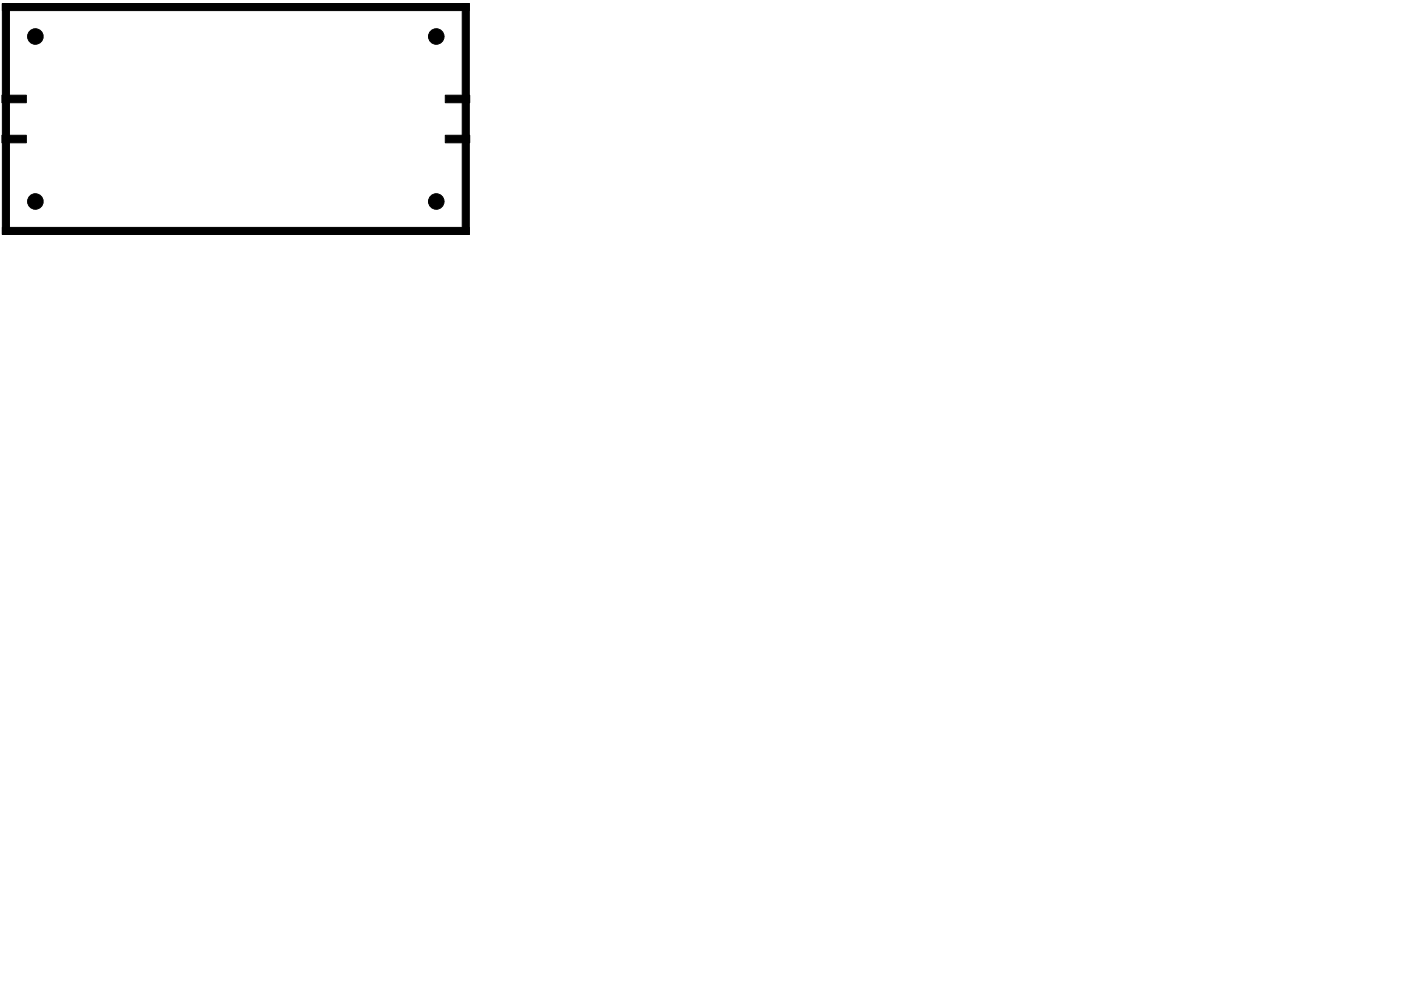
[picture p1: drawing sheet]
<svg xmlns="http://www.w3.org/2000/svg" width="297mm" height="210mm" viewBox="0 0 297 210" stroke-linecap="round" stroke-linejoin="round" font-family="sans-serif">
<g fill="#000" stroke="#000" stroke-width=".21">
<path d="M.5 .7h99v1.5h-99zM.4 20.2h5.2v1.6h-5.2zM.4 28.7h5.2v1.6h-5.2zM94.4 20.2h5.2v1.6h-5.2zM94.4 28.7h5.2v1.6h-5.2zM.5 .7h1.5v49h-1.5zM.5 48.2h99v1.5h-99zM98 .7h1.5v49h-1.5z"/>
<circle cx="7.5" cy="7.7" r="1.65"/>
<circle cx="92.5" cy="7.7" r="1.65"/>
<circle cx="7.5" cy="42.7" r="1.65"/>
<circle cx="92.5" cy="42.7" r="1.65"/>
</g>
</svg>
